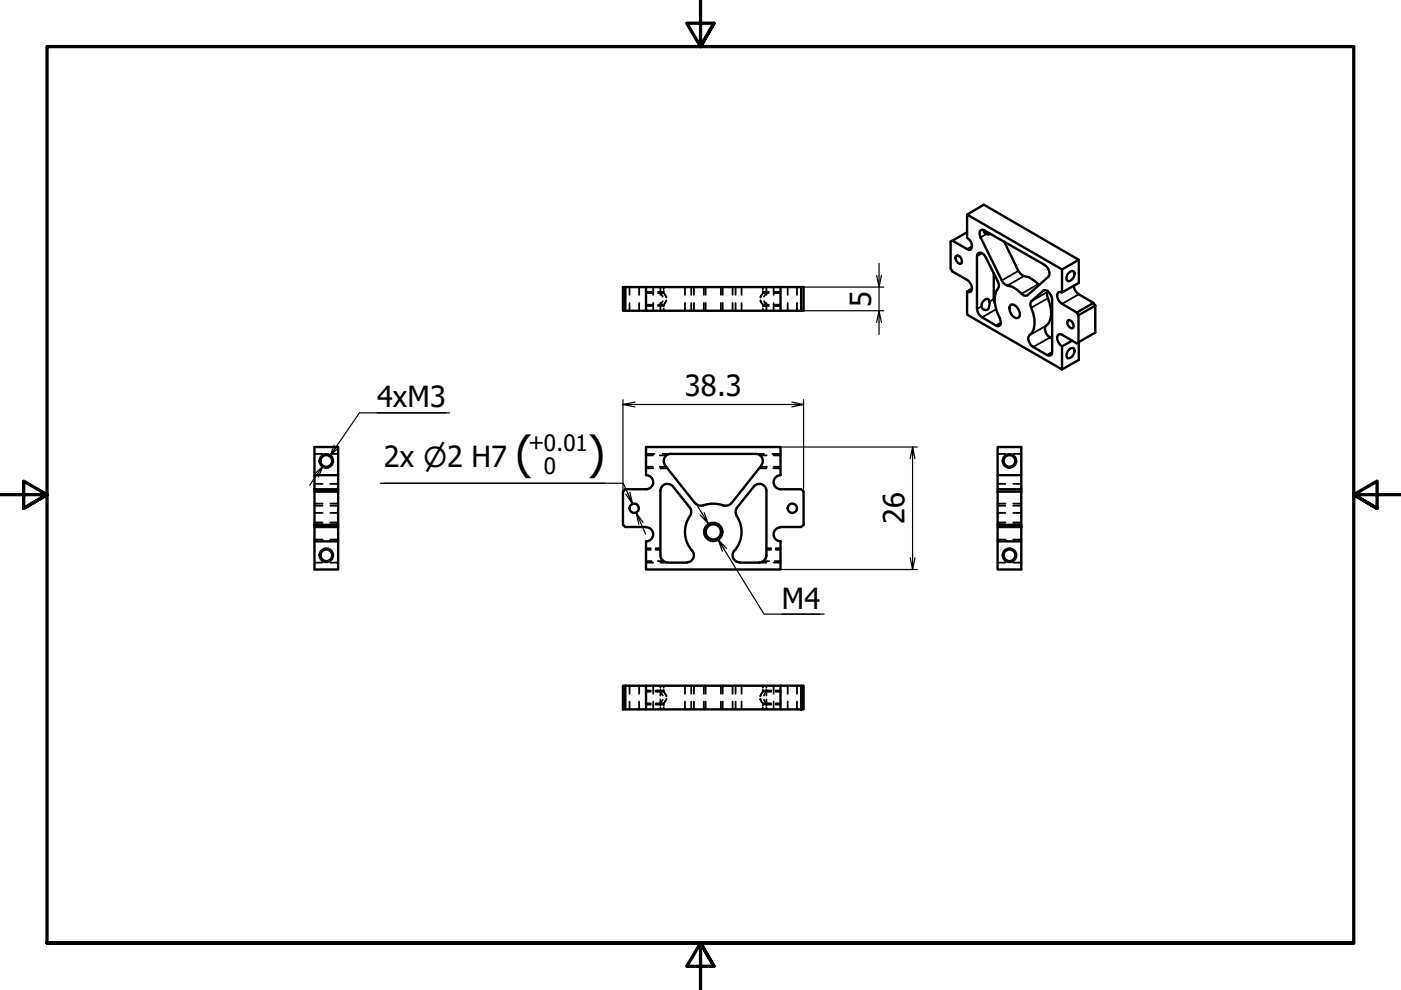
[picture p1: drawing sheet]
<svg xmlns="http://www.w3.org/2000/svg" width="297mm" height="210mm" viewBox="0 0 297 210" stroke-linecap="round" stroke-linejoin="round" font-family="sans-serif">
<defs><g id="words">
<g font-size="9.6">
<text x="109.3" y="99.3">(</text>
<text x="124.7" y="99.3">)</text>
</g>
<g font-size="6.2">
<text x="184.7" y="65.1" transform="rotate(-90 184.7 65.1)">5</text>
<text x="79.9" y="86.3">4xM3</text>
<text x="145.2" y="84">38.3</text>
<text x="81.4" y="99">2x ⌀2 H7</text>
<text x="191.8" y="111.2" transform="rotate(-90 191.8 111.2)">26</text>
<text x="165.8" y="129.1">M4</text>
</g>
<g font-size="4.8">
<text x="112" y="95.3">+0.01</text>
<text x="115.3" y="100.4">0</text>
</g>
</g></defs>
<!-- layer: Hidden (ISO) -->
<g fill="none" stroke="#000" stroke-width=".38">
<path d="M133.5 60.9v1.6M133.5 64.2v1.7M135.5 60.9v1.6M135.5 64.2v1.7M137 62.1h1.2M137 64.6h1.2M137 61.9h1.2M137 64.9h1.2M138.5 60.9v1.6M138.5 64.2v1.7M139.5 62.1h1.2M139.5 64.6h1.2"/>
<path d="M139.5 61.9h1.2M139.5 64.9h1.2M140 62.1l.5 .8M140 60.9v1.6M140 64.2v1.7M140.5 63.9l-.5 .7M140.7 62.1l.6 .8M140.7 60.9v.4M140.7 61.7v.4M140.7 64.6v.4M140.7 65.4v.5M141 62.6l.3 .5"/>
<path d="M141.3 63.7l-.3 .5M141.3 63.9l-.6 .7M145.2 60.9v1.6M145.2 64.2v1.7M146.6 60.9v1.6M146.6 64.2v1.7M147.1 60.9v1.6M147.1 64.2v1.7M149.2 60.9v1.6M149.2 64.2v1.7M149.6 60.9v1.6M149.6 64.2v1.7"/>
<path d="M152.8 60.9v1.6M152.8 64.2v1.7M153.2 60.9v1.6M153.2 64.2v1.7M155.3 60.9v1.6M155.3 64.2v1.7M156 60.9v1.6M156 64.2v1.7M157.2 60.9v1.6M157.2 64.2v1.7M161.2 63.9l.5 .7M161.2 63.7l.2 .5"/>
<path d="M161.4 62.6l-.2 .5M161.7 62.1l-.5 .8M161.7 60.9v.4M161.7 61.7v.4M161.7 64.6v.4M161.7 65.4v.5M161.7 62.1h1.3M161.7 64.6h1.3M161.7 61.9h1.3M161.7 64.9h1.3M162 63.9l.5 .7M162.5 62.1l-.5 .8"/>
<path d="M162.5 60.9v1.6M162.5 64.2v1.7M164 60.9v1.6M164 64.2v1.7M164.2 62.1h1.3M164.2 64.6h1.3M164.2 61.9h1.3M164.2 64.9h1.3M167 60.9v1.6M167 64.2v1.7M169 60.9v1.6M169 64.2v1.7"/>
<path d="M66.7 96.2h1.7M70 96.2h1.7M137 96.6h1.4M137 99h1.4M137 96.2h1.7M137 99.3h1.5M139.9 96.6h1.5M139.9 99h1.4M140 99.3h1.5M140.5 96.2h1.7M160.3 96.2h1.7M161 99.3h1.5"/>
<path d="M161.1 96.6h1.5M161.2 99h1.4M163.8 96.2h1.7M164 99.3h1.5M164 96.6h1.5M164.1 99h1.4M211.5 96.2h1.7M214.8 96.2h1.7M66.7 119.3h1.7M66.7 107.2h1.7M66.7 102.6h1.7M66.7 106.8h1.7"/>
<path d="M66.7 108.7h1.7M66.7 111.2h1.7M66.7 114.4h1.7M66.7 110.8h1.7M70 119.3h1.7M70 107.2h1.7M70 102.6h1.7M70 106.8h1.7M70 108.7h1.7M70 111.2h1.7M70 114.4h1.7M70 110.8h1.7"/>
<path d="M137 116.6h1M137 119h1.2M137 116.2h1M137 119.3h1.5M139 116.6h1M139 116.2h1M139.4 119h1.3M140 119.3h1.5M161 119.3h1.5M161.9 119h1.2M162.5 116.6h1M162.5 116.2h1"/>
<path d="M164 119.3h1.5M164.3 119h1.2M164.5 116.6h1M164.5 116.2h1M211.5 119.3h1.7M211.5 107.2h1.7M211.5 102.6h1.7M211.5 106.8h1.7M211.5 108.7h1.7M211.5 111.2h1.7M211.5 114.4h1.7M211.5 110.8h1.7"/>
<path d="M214.8 119.3h1.7M214.8 107.2h1.7M214.8 102.6h1.7M214.8 106.8h1.7M214.8 108.7h1.7M214.8 111.2h1.7M214.8 114.4h1.7M214.8 110.8h1.7M133.5 145.4v1.7M133.5 148.8v1.6M135.5 145.4v1.7M135.5 148.8v1.6"/>
<path d="M137 146.7h1M137 149.1h1M137 146.4h1M137 149.4h1M138.5 145.4v1.7M138.5 148.8v1.6M139 146.7h1M139 149.1h1.2M139 146.4h1.2M139 149.4h1.2M140 146.7l.5 .8M140 145.4v.4"/>
<path d="M140 146.3v.4M140 148.3v1.3M140 150v.4M140.2 146.7h-.2v.8M140.5 146.7h.2M140.5 149.1h.2M140.5 146.4h.2M140.5 149.4h.2M140.5 148.4l-.5 .7M140.7 146.7l.1 .1M140.7 145.4v.4M140.7 146.3v.4"/>
<path d="M140.7 149.1v.5M140.7 150v.4M140.8 149l-.1 .1M141 147l.3 .6-.3-.5M141 148.7v.2M141.3 148.2l-.3 .5zM145.2 145.4v1.7M145.2 148.8v1.6M146.6 145.4v1.7M146.6 148.8v1.6M147.1 145.4v1.7M147.1 148.8v1.6"/>
<path d="M149.2 145.4v1.7M149.2 148.8v1.6M149.6 145.4v1.7M149.6 148.8v1.6M152.8 145.4v1.7M152.8 148.8v1.6M153.2 145.4v1.7M153.2 148.8v1.6M155.3 145.4v1.7M155.3 148.8v1.6M156 145.4v1.7M156 148.8v1.6"/>
<path d="M157.2 145.4v1.7M157.2 148.8v1.6M161.2 148.2l.2 .5M161.4 147.1l-.2 .5M161.4 148.7l.1 .2M161.5 147l-.3 .6M161.6 149l.1 .1M161.7 146.7l-.1 .1M161.7 145.4v.4M161.7 146.3v.4M161.7 149.1v.5M161.7 150v.4"/>
<path d="M161.7 146.7h.3M161.7 149.1h.3M161.7 146.4h.3M161.7 149.4h.3M162 148.4l.5 .7M162.2 146.7h1.3M162.2 149.1h1.3M162.2 146.4h1.3M162.2 149.4h1.3M162.5 146.7l-.5 .8M162.5 145.4v.4M162.5 146.3v1.2"/>
<path d="M162.5 148.3v1.3M162.5 150v.4M164 145.4v1.7M164 148.8v1.6M164.5 146.7h1M164.5 149.1h1M164.5 146.4h1M164.5 149.4h1M167 145.4v1.7M167 148.8v1.6M169 145.4v1.7M169 148.8v1.6"/>
</g>
<!-- layer: Visible (ISO) -->
<g fill="none" stroke="#000" stroke-width=".51">
<path d="M202.7 54.3l.4-.2a1.33 1.33 0 0 1 .7 1.8l-.3 .1a1.29 1.29 0 0 1-.8-1.7zM205 49.2l-3.5 2v5.7l.4 .7 3.1 1.7a1.99 1.99 0 0 1 .9 2.5l-.4 .1-.5-.1M205 45.5v4.9a1.92 1.92 0 0 1 .9 2.5l-.4 .1-.5-.2-3.1-1.8M207.3 53.8l.3-.2h.6l.5 .4 2.9 5.7a1.7 1.7 0 0 1-.5 2.2 6.8 6.8 0 0 0 .9 5.5l.2 1.2-.2 .4-.4 .2-3.4-1.9a2.24 2.24 0 0 1-1.1-1.8v-11.2zM207.9 48.8l.4-.1 .4 .2 12.8 7.3a1.99 1.99 0 0 1 .8 2.4l-4.4 4h-.9a7.6 7.6 0 0 0-3.8-2.2l-.8-.9-4.5-9.2-.2-.5v-.6zM208.6 48.7v.4a.94 .94 0 0 0 1.4 .5M210.7 57.9v5.5l.2 .9M212.9 51.2l3 6.2a2.63 2.63 0 0 0 2.2 1.4l2.2 1.6M226.4 58.1l.4-.5 .5-.2 .4 .2a1.49 1.49 0 0 1-1.3 2l-.3-.3v-.6zM228.7 55.1l-3.5 2v4.9l3.5-2v-4.9l-20.1-11.7-3.6 2.1 20.2 11.6M132.1 60.9h.5v5h-.5zM132.6 60.9h37.3"/>
<path d="M132.6 65.9h4.4M137 60.9v5h28.5M165.5 60.9v5h4.4M169.9 60.9h.5v5h-.5zM206.1 61.2l-1.1 .6v4.9l20.2 11.6 3.5-2v-3.7M208.5 63.9l.4-.4 .5-.2a1.51 1.51 0 0 1 .2 2.1 .83 .83 0 0 1-.9 .3 .83 .83 0 0 1-.6-.8l.1-.5zM214.1 64.8l.3-.2a2.01 2.01 0 0 1 1.8 2.4l-.2 .3a1.52 1.52 0 0 1-1.9-1.3l-.1-.7zM218.7 63.9l2.5-2.3 .4-.1a2.32 2.32 0 0 1 1.5 2l-.1 11.6-.6 .3-.4-.1-2.9-1.7a2.26 2.26 0 0 1-1-2.2 4.3 4.3 0 0 0 1-4.9l-.7-1.8zM222.2 61.8a1.23 1.23 0 0 0 0 1.4 6.6 6.6 0 0 1 .2 5.3l-.6 .6a1.7 1.7 0 0 0 .8 2.4l.5 .3M225.2 62l-.5-.1-.4 .1a1.78 1.78 0 0 0 .9 2.4l3.1 1.9M226.4 67.9a1.11 1.11 0 0 1 1.1 .5 1.11 1.11 0 0 1 0 1.2 1.14 1.14 0 0 1-1.1-1.7zM226.8 73.9l.5-.1 .4 .1a1.56 1.56 0 0 1-1.3 2.1 1.41 1.41 0 0 1 .4-2.1z"/>
<path d="M227.3 72.2l-2.1 1.2v4.9M227.6 60.6a2.23 2.23 0 0 0 1.1 1.8l3.1 1.8M228.7 66.8v5.8M231.8 64.2l-3.5 2.1 .4 .5M231.8 64.2l.4 .6M232.2 64.8v5.7l-3.9 2.3-3.1-1.8-.5-.2-.4 .2a1.85 1.85 0 0 0 .9 2.4M232.2 64.8l-3.5 2M141 98.7l6.4 8M142.2 96.2a1.49 1.49 0 0 0-1.3 .9 1.49 1.49 0 0 0 .1 1.6M142.2 96.2h18.1M160.2 96.2a1.49 1.49 0 0 1 1.4 .9 1.49 1.49 0 0 1-.2 1.6M161.4 98.7l-6.3 8"/>
<path d="M66.7 111.3h5v.4h-5zM66.7 103.7h5v.5h-5zM66.7 100.7h5v-5.9h-5v8.9M66.7 111.7v9h5v-5.9M66.7 104.2v7.1M71.7 111.7v3.1h-5M71.7 100.7v3M71.7 104.2v7.1M137 100.7v-5.9h28.5v5.9M137 114.8v5.9h28.5v-5.9M137 103.7h-4.4l-.5 .5v7.1l.5 .4h4.4M137 100.7a1.49 1.49 0 0 1 1.5 1.5 1.49 1.49 0 0 1-1.5 1.5"/>
<path d="M137 111.8a1.49 1.49 0 0 1 1.5 1.5 1.49 1.49 0 0 1-1.5 1.5M140 104v13.8M140 117.7a1.49 1.49 0 0 0 1.5 1.5M140 104.1a1.49 1.49 0 0 1 1-1.4 1.49 1.49 0 0 1 1.7 .5l3.5 4.4a1.49 1.49 0 0 1 .1 1.8M141.5 119.3h4.2M146.3 109.4a6 6 0 0 0 .5 7.4M146.7 116.7a1.49 1.49 0 0 1 .3 1.6 1.49 1.49 0 0 1-1.4 .9M147.4 106.7a1.49 1.49 0 0 0 1.7 .4M149.1 107.2l1.2-.3 1.2-.1 1.9 .4M155.1 106.7a1.49 1.49 0 0 1-1.7 .4M155.7 116.7a1.49 1.49 0 0 0-.2 1.6 1.49 1.49 0 0 0 1.3 .9M156.2 109.4a6 6 0 0 1-.5 7.4"/>
<path d="M156.8 119.3h4.2M162.5 104.1a1.49 1.49 0 0 0-1-1.4 1.49 1.49 0 0 0-1.7 .5l-3.5 4.4a1.49 1.49 0 0 0-.1 1.8M162.5 104v13.8M162.5 117.7a1.49 1.49 0 0 1-1.5 1.5M165.5 103.7h4.4l.5 .5v7.1l-.5 .4h-4.4M165.5 100.7a1.49 1.49 0 0 0-1.5 1.5 1.49 1.49 0 0 0 1.5 1.5M165.5 111.8a1.49 1.49 0 0 0-1.5 1.5 1.49 1.49 0 0 0 1.5 1.5M211.5 100.7v-5.9h5v8.9M211.5 111.3h5v.4h-5zM211.5 104.2v7.1M211.5 111.7v3.1M211.5 104.2h5"/>
<path d="M216.5 111.7v9h-5v-5.9h5M216.5 100.7h-5v3M216.5 103.7h-5v.5M216.5 103.7v7.6M132.1 145.4h.5v5h-.5zM132.6 150.4h37.8v-5h-.5v5M132.6 145.4h4.4v5M137 145.4h28.5v5M165.5 145.4h4.4"/>
<circle cx="69.2" cy="97.7" r="1.24"/>
<circle cx="214" cy="97.7" r="1.24"/>
<circle cx="69.2" cy="117.7" r="1.24"/>
<circle cx="134.5" cy="107.8" r=".98"/>
<circle cx="151.2" cy="112.8" r="1.62"/>
<circle cx="168" cy="107.8" r=".98"/>
<circle cx="214" cy="117.7" r="1.24"/>
</g>
<!-- layer: Visible Narrow (ISO) -->
<g fill="none" stroke="#000" stroke-width=".38">
<path d="M206.1 52.2l-1.1 .6M208.2 53.7l-1.1 .6M209.1 49.6l-1.2 .7M215.9 57.4l-3.5 2.1M217.1 58.5l-3.5 2.1M208.1 64.9l-1 .6M210.7 63.4l-.9 .6M211.2 65.6l-3 1.7M212.2 68.4l-1.1 .6M220.2 60.2l-3.6 2.1M221.4 61.5l-.2 .1M221.8 69.1l-3.6 2"/>
<path d="M222.2 63.2l-3.6 2M222.2 61.8l-3.5 2.1M222.6 71.5l-3.5 2.1M223.1 74.6l-1.1 .7M228.7 62.4l-3.5 2"/>
<circle cx="69.2" cy="97.7" r="1.49"/>
<circle cx="214" cy="97.7" r="1.49"/>
<circle cx="69.2" cy="117.7" r="1.49"/>
<circle cx="151.2" cy="112.8" r="2"/>
<circle cx="214" cy="117.7" r="1.49"/>
</g>
<!-- layer: Border (ISO) -->
<path d="M148.5 -.1v10l-2.9-5h5.8l-2.9 5 2.9-5M0 104.9h10l-5-2.9v5.8l5-2.9-5 2.9M297 104.9h-10l5-2.9v5.8l-5-2.9 5 2.9M10 199.9v-190h277v190h-277h277M151.4 204.9l-2.9-5 2.9 5h-5.8l2.9-5v10" fill="none" stroke="#000" stroke-width=".7"/>
<!-- layer: Dimension (ISO) -->
<g fill="none" stroke="#000" stroke-width=".25">
<path d="M186.4 55.9v5l-.5-2.5M186.9 58.4l-.5 2.5v5l-.5 2.5M170.4 65.9h17M170.4 60.9h17M186.9 68.4l-.5-2.5v5M68.5 98.8l-1.8 1.8M70.9 94.4l-1 2.3 1.4-2M79.9 87.5h14.7M95.3 87.5h-19.1l-6.3 9.2 1.8-1.7M132.1 85.8l2.5 .5M132.1 84.7v19.5M134.6 85.3l-2.5 .5h38.3l-2.5 .5"/>
<path d="M165.5 94.8h29M167.9 85.3l2.5 .5M170.4 84.7v19.5M193.5 94.8l-.5 2.5M194 97.3l-.5-2.5v25.9l-.5-2.4M67.5 101.1l1-2.3-2.8 4.1M80.6 102.5h51.5l2 4.3-.6-2.4M81.4 102.5h46.9M133.1 104.6l1 2.2-1.4-2.1M134.9 108.7l.5 2.5M136.3 110.8l-1.4-2.1 2 4.6M147.6 106.8l2.6 4.2-1.7-1.8"/>
<path d="M149.3 108.7l.9 2.3M153.2 116.9l-.9-2.4 9.7 15.7h12.8M154.1 116.3l-1.8-1.8 1.3 2.1M194 118.3l-.5 2.4M165.5 120.7h29M165.8 130.2h8.1"/>
</g>
<use href="#words"/>
</svg>
